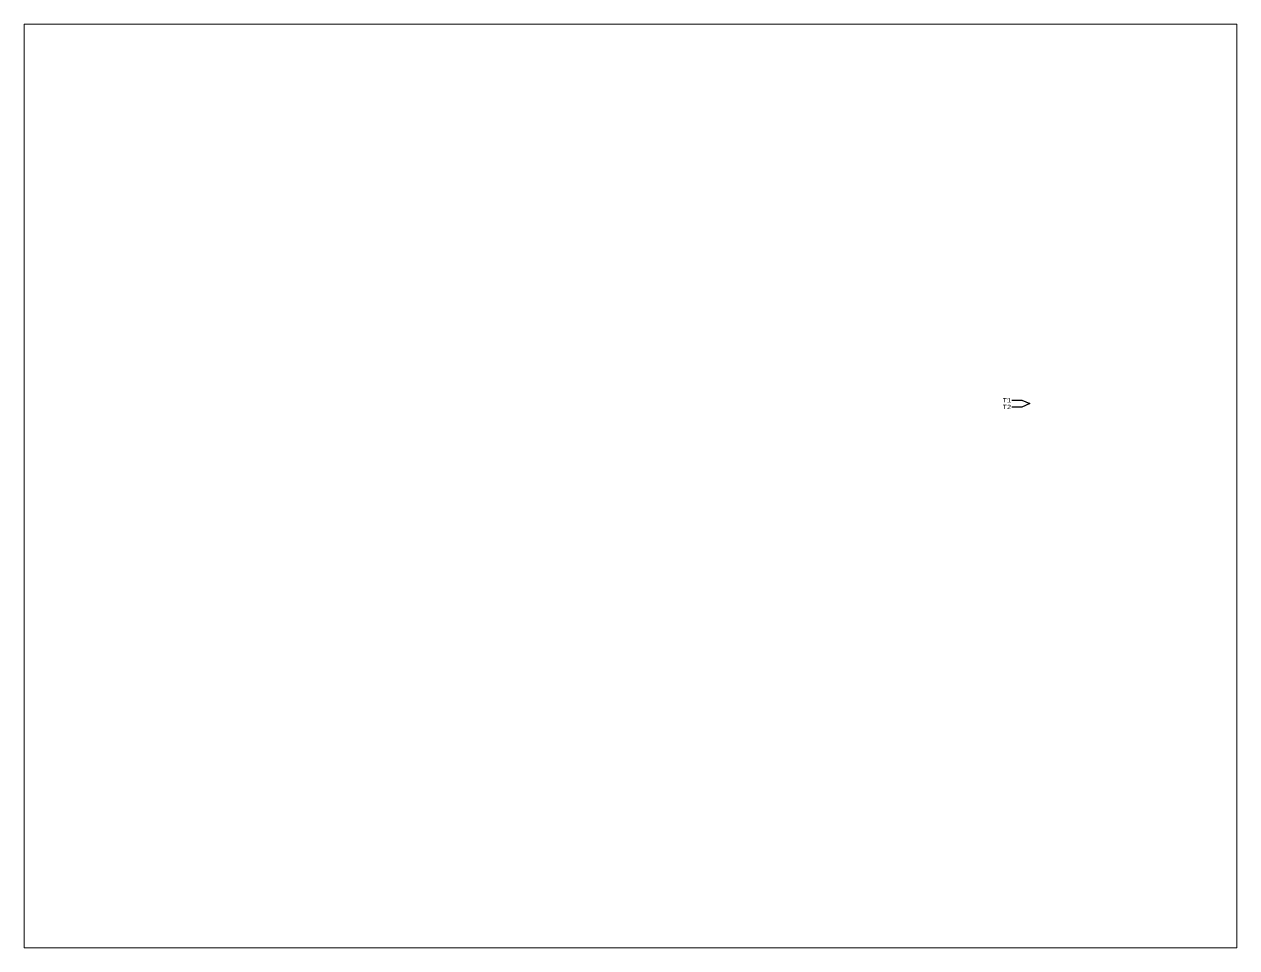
# Paper-space layout 'Layout1' of a CAD drawing. Header units: millimetres. Extents: x 27 to 240, y 20 to 183.
# The model-space entities are those that its viewports show. They can reach past a viewport. Long polylines and large blocks are cut down to what shows.
import ezdxf
from ezdxf.enums import TextEntityAlignment as Align

# ---------------------------------------------------------------- set-up
doc = ezdxf.new("R2010")
doc.units = ezdxf.units.MM
doc.styles.add('Courier', font='COUR.TTF', dxfattribs={"height": 1.5})

msp = doc.modelspace()

# ---------------------------------------------------------------- linework, layer by layer
at = {"color": 1}
msp.add_lwpolyline([(343.71, 178.65), (347.21, 178.65), (349.95, 177.4), (347.21, 176.15), (343.71, 176.15)], dxfattribs=at)

# ---------------------------------------------------------------- texts
at = {"color": 7, "style": 'Courier'}
for tag, p in [('T1', (343.45, 178.59)), ('T2', (343.45, 176.22))]:
    msp.add_attdef(tag, text='', height=1.5, dxfattribs=at).set_placement(p, align=Align.MIDDLE_RIGHT)

psp = doc.layouts.get("Layout1")

# ---------------------------------------------------------------- viewports
at = {"layer": '0'}
psp.add_viewport(center=(133.35, 101.6), size=(213.36, 162.56), view_center_point=(210, 148.5), view_height=323.8171, dxfattribs=at)

doc.saveas('drawing.dxf')
